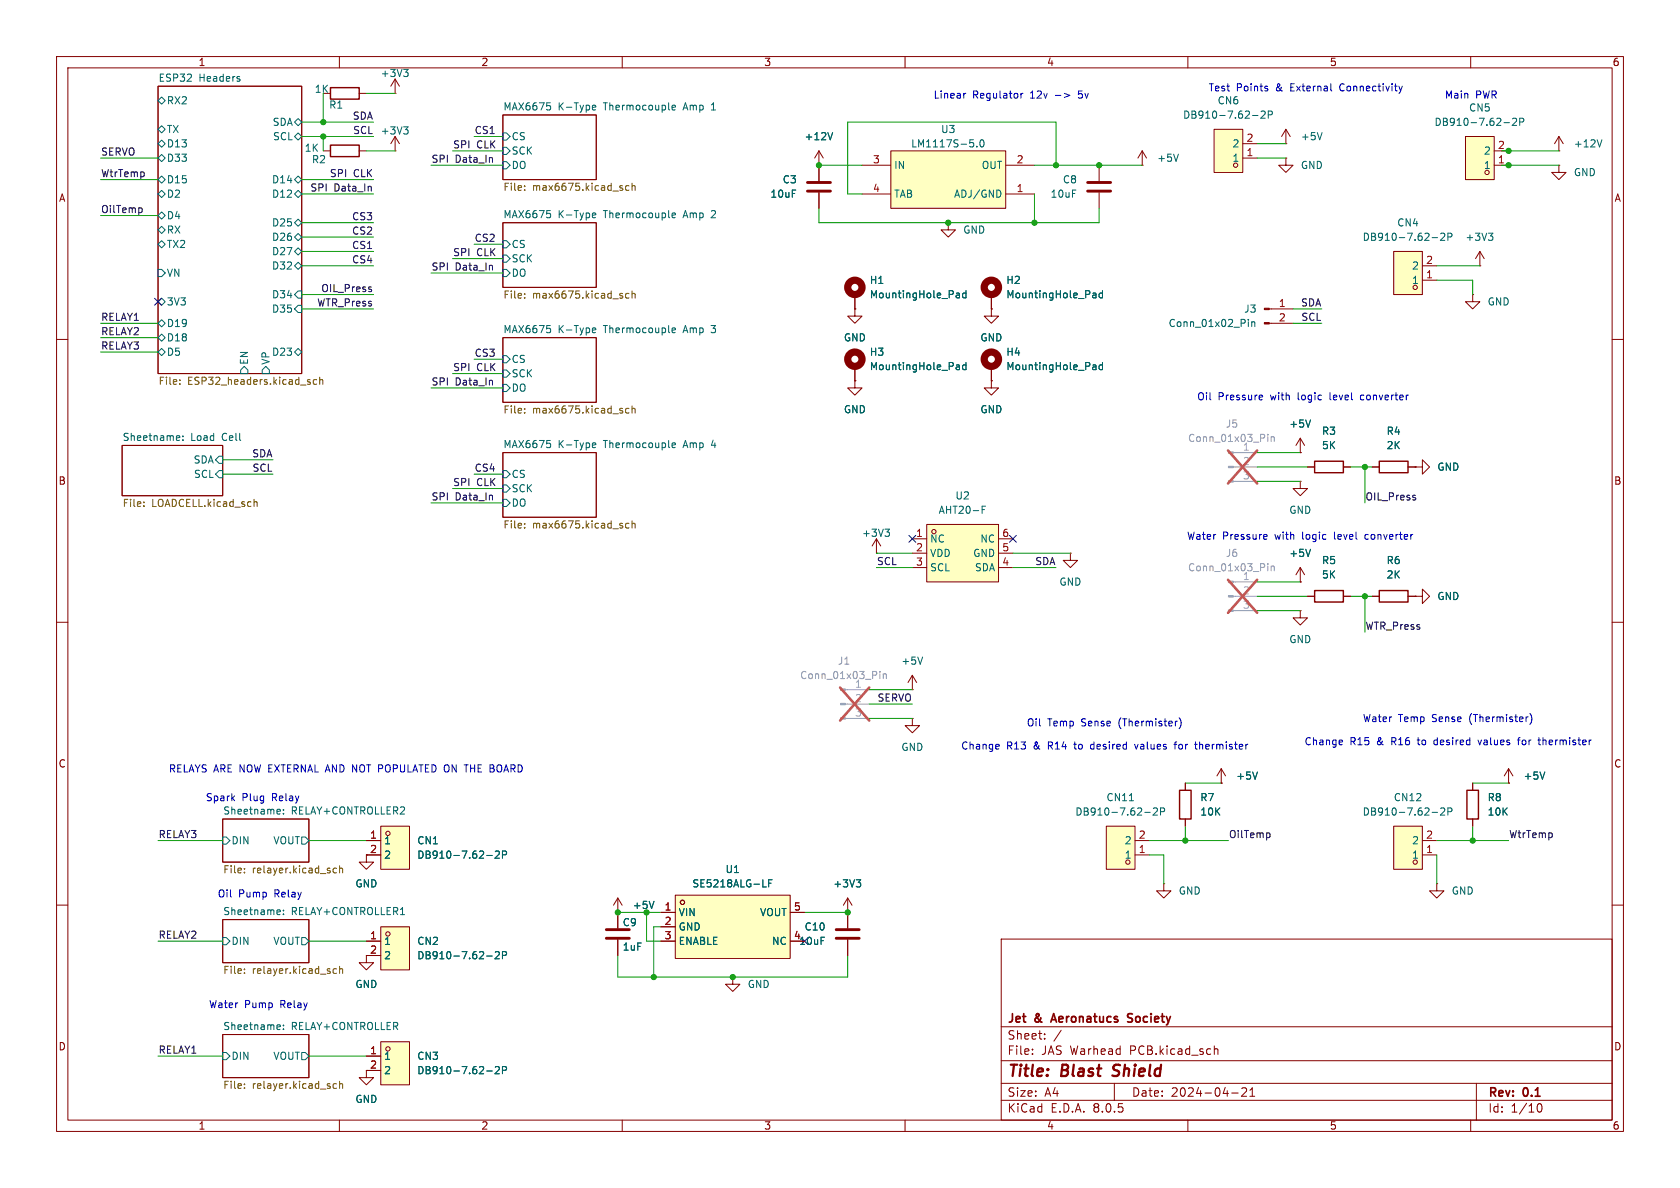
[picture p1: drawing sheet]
<svg xmlns="http://www.w3.org/2000/svg" width="297mm" height="210mm" viewBox="0 0 297 210" stroke-linecap="round" stroke-linejoin="round" font-family="sans-serif">
<defs><g id="words">
<g font-size="2.8" fill="#840000">
<text x="178" y="190.9">Title:</text>
<text x="187.7" y="190.9">Blast</text>
<text x="197.6" y="190.9">Shield</text>
</g>
<g font-size="2.1" fill="#840000">
<text x="178" y="184">Sheet:</text>
<text x="178" y="181.2">Jet</text>
<text x="183" y="181.2">&amp;</text>
<text x="186.6" y="181.2">Aeronatucs</text>
<text x="200.7" y="181.2">Society</text>
<text x="178" y="186.7">File:</text>
<text x="184.1" y="186.7">JAS Warhead</text>
<text x="199.9" y="186.7">PCB.kicad_sch</text>
<text x="178" y="196.9">KiCad</text>
<text x="178" y="194.1">Size:</text>
<text x="184.7" y="194.1">A4</text>
<text x="185.7" y="196.9">E.D.A.</text>
<text x="193.3" y="196.9">8.0.5</text>
<text x="200" y="194.1">Date:</text>
<text x="207" y="194.1">2024-04-21</text>
<text x="263" y="194.3">Rev:</text>
<text x="263" y="196.9">Id:</text>
<text x="267.1" y="196.9">1/10</text>
<text x="269.4" y="194.3">0.1</text>
</g>
<g font-size="1.8" fill="#840000">
<text x="35" y="11.9">1</text>
<text x="85" y="11.9">2</text>
<text x="135" y="11.9">3</text>
<text x="185" y="11.9">4</text>
<text x="235" y="11.9">5</text>
<text x="285" y="11.9">6</text>
<text x="10.3" y="35.9">A</text>
<text x="285.3" y="35.9">A</text>
<text x="10.3" y="85.9">B</text>
<text x="285.3" y="85.9">B</text>
<text x="10.3" y="135.9">C</text>
<text x="285.3" y="135.9">C</text>
<text x="65.3" y="168.7">2</text>
<text x="10.3" y="185.9">D</text>
<text x="285.3" y="185.9">D</text>
<text x="35" y="199.9">1</text>
<text x="85" y="199.9">2</text>
<text x="135" y="199.9">3</text>
<text x="185" y="199.9">4</text>
<text x="235" y="199.9">5</text>
<text x="285" y="199.9">6</text>
</g>
<g font-size="1.8" fill="#006464">
<text x="27.9" y="14.5">ESP32</text>
<text x="35.2" y="14.5">Headers</text>
<text x="55.6" y="16.6">1K</text>
<text x="67.2" y="13.8">+3V3</text>
<text x="29.4" y="18.6">RX2</text>
<text x="29.4" y="23.7">TX</text>
<text x="48.1" y="22.5">SDA</text>
<text x="58.1" y="19.4">R1</text>
<text x="67.2" y="24">+3V3</text>
<text x="88.9" y="19.6">MAX6675</text>
<text x="98.7" y="19.6">K-Type</text>
<text x="106.8" y="19.6">Thermocouple</text>
<text x="121.1" y="19.6">Amp</text>
<text x="126.2" y="19.6">1</text>
<text x="166.3" y="23.7">U3</text>
<text x="209.1" y="21.2">DB910-7.62-2P</text>
<text x="215.2" y="18.6">CN6</text>
<text x="253.5" y="22.5">DB910-7.62-2P</text>
<text x="259.6" y="19.9">CN5</text>
<text x="29.4" y="28.8">D33</text>
<text x="29.4" y="26.3">D13</text>
<text x="48.2" y="25">SCL</text>
<text x="53.8" y="27">1K</text>
<text x="55" y="29.1">R2</text>
<text x="90.4" y="25">CS</text>
<text x="90.4" y="27.5">SCK</text>
<text x="142.1" y="25">+12V</text>
<text x="161" y="26.3">LM1117S-5.0</text>
<text x="204.5" y="28.8">+5V</text>
<text x="217.8" y="28.8">1</text>
<text x="217.8" y="26.3">2</text>
<text x="229.9" y="25">+5V</text>
<text x="262.2" y="27.5">2</text>
<text x="278.1" y="26.3">+12V</text>
<text x="29.4" y="35.2">D2</text>
<text x="29.4" y="32.6">D15</text>
<text x="48" y="35.2">D12</text>
<text x="48" y="32.6">D14</text>
<text x="90.4" y="30.1">DO</text>
<text x="136.1" y="35.2">10uF</text>
<text x="138.3" y="32.6">C3</text>
<text x="158" y="30.1">IN</text>
<text x="158" y="35.2">TAB</text>
<text x="168.6" y="35.2">ADJ/GND</text>
<text x="173.5" y="30.1">OUT</text>
<text x="185.6" y="35.2">10uF</text>
<text x="187.8" y="32.6">C8</text>
<text x="229.9" y="30.1">GND</text>
<text x="262.2" y="30.1">1</text>
<text x="278.1" y="31.3">GND</text>
<text x="29.4" y="41.5">RX</text>
<text x="29.4" y="39">D4</text>
<text x="48" y="40.2">D25</text>
<text x="88.9" y="38.7">MAX6675</text>
<text x="98.7" y="38.7">K-Type</text>
<text x="106.8" y="38.7">Thermocouple</text>
<text x="121.1" y="38.7">Amp</text>
<text x="126.2" y="38.7">2</text>
<text x="170.2" y="41.5">GND</text>
<text x="246.9" y="40.2">CN4</text>
<text x="29.4" y="44">TX2</text>
<text x="48" y="45.3">D27</text>
<text x="48" y="42.8">D26</text>
<text x="48" y="47.9">D32</text>
<text x="90.4" y="44">CS</text>
<text x="90.4" y="46.6">SCK</text>
<text x="240.8" y="42.8">DB910-7.62-2P</text>
<text x="249.5" y="47.9">2</text>
<text x="259" y="42.8">+3V3</text>
<text x="29.4" y="49.1">VN</text>
<text x="48" y="52.9">D34</text>
<text x="90.4" y="49.1">DO</text>
<text x="153.7" y="50.4">H1</text>
<text x="153.7" y="52.9">MountingHole_Pad</text>
<text x="177.8" y="50.4">H2</text>
<text x="177.8" y="52.9">MountingHole_Pad</text>
<text x="249.5" y="50.4">1</text>
<text x="29.4" y="58">D19</text>
<text x="29.4" y="54.2">3V3</text>
<text x="48" y="55.5">D35</text>
<text x="88.9" y="59">MAX6675</text>
<text x="98.7" y="59">K-Type</text>
<text x="106.8" y="59">Thermocouple</text>
<text x="121.1" y="59">Amp</text>
<text x="126.2" y="59">3</text>
<text x="206.5" y="58">Conn_01x02_Pin</text>
<text x="219.9" y="55.5">J3</text>
<text x="262.9" y="54.2">GND</text>
<text x="29.4" y="60.6">D18</text>
<text x="29.4" y="63.1">D5</text>
<text x="44" y="64.6" transform="rotate(-90 44 64.6)">EN</text>
<text x="47.9" y="64.6" transform="rotate(-90 47.9 64.6)">VP</text>
<text x="48" y="63.1">D23</text>
<text x="90.4" y="64.4">CS</text>
<text x="149.1" y="60.6">GND</text>
<text x="153.7" y="63.1">H3</text>
<text x="153.7" y="65.6">MountingHole_Pad</text>
<text x="173.2" y="60.6">GND</text>
<text x="177.8" y="63.1">H4</text>
<text x="177.8" y="65.6">MountingHole_Pad</text>
<text x="90.4" y="66.9">SCK</text>
<text x="90.4" y="69.4">DO</text>
<text x="149.1" y="73.3">GND</text>
<text x="173.2" y="73.3">GND</text>
<text x="227.8" y="75.8">+5V</text>
<text x="233.6" y="77.1">R3</text>
<text x="245" y="77.1">R4</text>
<text x="21.6" y="78">Sheetname:</text>
<text x="33.7" y="78">Load</text>
<text x="34.1" y="82.1">SDA</text>
<text x="39.4" y="78">Cell</text>
<text x="88.9" y="79.3">MAX6675</text>
<text x="98.7" y="79.3">K-Type</text>
<text x="106.8" y="79.3">Thermocouple</text>
<text x="121.1" y="79.3">Amp</text>
<text x="126.2" y="79.3">4</text>
<text x="233.6" y="79.6">5K</text>
<text x="245" y="79.6">2K</text>
<text x="254" y="83.4">GND</text>
<text x="34.2" y="84.7">SCL</text>
<text x="90.4" y="84.7">CS</text>
<text x="90.4" y="87.2">SCK</text>
<text x="90.4" y="89.8">DO</text>
<text x="168.8" y="88.5">U2</text>
<text x="152.3" y="95.1">+3V3</text>
<text x="165.8" y="91">AHT20-F</text>
<text x="227.8" y="91">GND</text>
<text x="164.3" y="96.1">NC</text>
<text x="164.3" y="98.7">VDD</text>
<text x="164.3" y="101.2">SCL</text>
<text x="171.9" y="98.7">GND</text>
<text x="172.3" y="101.2">SDA</text>
<text x="173.2" y="96.1">NC</text>
<text x="227.8" y="98.7">+5V</text>
<text x="233.6" y="99.9">R5</text>
<text x="245" y="99.9">R6</text>
<text x="187.2" y="103.7">GND</text>
<text x="233.6" y="102.5">5K</text>
<text x="245" y="102.5">2K</text>
<text x="254" y="106.3">GND</text>
<text x="227.8" y="113.9">GND</text>
<text x="159.3" y="117.7">+5V</text>
<text x="159.3" y="132.9">GND</text>
<text x="195.5" y="141.8">CN11</text>
<text x="212.1" y="141.8">R7</text>
<text x="218.4" y="138">+5V</text>
<text x="246.3" y="141.8">CN12</text>
<text x="262.9" y="141.8">R8</text>
<text x="269.3" y="138">+5V</text>
<text x="39.4" y="144.1">Sheetname:</text>
<text x="40.8" y="149.5">DIN</text>
<text x="48.2" y="149.5">VOUT</text>
<text x="51.5" y="144.1">RELAY+CONTROLLER2</text>
<text x="67.8" y="149.5">1</text>
<text x="73.7" y="149.5">CN1</text>
<text x="190" y="144.4">DB910-7.62-2P</text>
<text x="198.7" y="149.5">2</text>
<text x="212.1" y="144.4">10K</text>
<text x="240.8" y="144.4">DB910-7.62-2P</text>
<text x="249.5" y="149.5">2</text>
<text x="262.9" y="144.4">10K</text>
<text x="67.8" y="152">2</text>
<text x="73.7" y="152">DB910-7.62-2P</text>
<text x="128.2" y="154.5">U1</text>
<text x="198.7" y="152">1</text>
<text x="249.5" y="152">1</text>
<text x="39.4" y="161.8">Sheetname:</text>
<text x="51.5" y="161.8">RELAY+CONTROLLER1</text>
<text x="62.7" y="157.1">GND</text>
<text x="111.8" y="160.9">+5V</text>
<text x="122.3" y="157.1">SE5218ALG-LF</text>
<text x="147.2" y="157.1">+3V3</text>
<text x="208.3" y="158.3">GND</text>
<text x="256.6" y="158.3">GND</text>
<text x="40.8" y="167.2">DIN</text>
<text x="48.2" y="167.2">VOUT</text>
<text x="67.8" y="167.2">1</text>
<text x="73.7" y="167.2">CN2</text>
<text x="110" y="163.9">C9</text>
<text x="119.9" y="162.2">VIN</text>
<text x="119.9" y="164.7">GND</text>
<text x="119.9" y="167.2">ENABLE</text>
<text x="134.3" y="162.2">VOUT</text>
<text x="136.4" y="167.2">NC</text>
<text x="141.2" y="167.2">10uF</text>
<text x="142.1" y="164.7">C10</text>
<text x="67.8" y="169.8">2</text>
<text x="73.7" y="169.8">DB910-7.62-2P</text>
<text x="110" y="168.2">1uF</text>
<text x="62.7" y="174.9">GND</text>
<text x="132.1" y="174.9">GND</text>
<text x="39.4" y="182.2">Sheetname:</text>
<text x="51.5" y="182.2">RELAY+CONTROLLER</text>
<text x="40.8" y="187.6">DIN</text>
<text x="48.2" y="187.6">VOUT</text>
<text x="67.8" y="187.6">1</text>
<text x="67.8" y="190.1">2</text>
<text x="73.7" y="190.1">DB910-7.62-2P</text>
<text x="73.7" y="187.6">CN3</text>
<text x="62.7" y="195.2">GND</text>
</g>
<g font-size="1.8" fill="#0000c2">
<text x="165" y="17.6">Linear</text>
<text x="171.9" y="17.6">Regulator</text>
<text x="182.2" y="17.6">12v</text>
<text x="191.1" y="17.6">5v</text>
<text x="213.6" y="16.4">Test</text>
<text x="218.6" y="16.4">Points</text>
<text x="225.7" y="16.4">&amp;</text>
<text x="228.4" y="16.4">External</text>
<text x="237.3" y="16.4">Connectivity</text>
<text x="255.3" y="17.6">Main</text>
<text x="260.9" y="17.6">PWR</text>
<text x="211.6" y="71">Oil</text>
<text x="215.3" y="71">Pressure</text>
<text x="224.7" y="71">with</text>
<text x="229.7" y="71">logic</text>
<text x="235.5" y="71">level</text>
<text x="241.2" y="71">converter</text>
<text x="209.8" y="95.6">Water</text>
<text x="216.1" y="95.6">Pressure</text>
<text x="225.5" y="95.6">with</text>
<text x="230.5" y="95.6">logic</text>
<text x="236.3" y="95.6">level</text>
<text x="242" y="95.6">converter</text>
<text x="181.4" y="128.6">Oil</text>
<text x="185.2" y="128.6">Temp</text>
<text x="191.3" y="128.6">Sense</text>
<text x="198" y="128.6">(Thermister)</text>
<text x="230.5" y="131.9">Change</text>
<text x="238.7" y="131.9">R15</text>
<text x="240.8" y="127.9">Water</text>
<text x="243.5" y="131.9">&amp;</text>
<text x="246.3" y="131.9">R16</text>
<text x="247.2" y="127.9">Temp</text>
<text x="251.1" y="131.9">to</text>
<text x="253.3" y="127.9">Sense</text>
<text x="254.2" y="131.9">desired</text>
<text x="260" y="127.9">(Thermister)</text>
<text x="262.2" y="131.9">values</text>
<text x="269.4" y="131.9">for</text>
<text x="273.3" y="131.9">thermister</text>
<text x="29.8" y="136.8">RELAYS ARE NOW EXTERNAL AND NOT POPULATED ON THE BOARD</text>
<text x="169.8" y="132.7">Change</text>
<text x="178" y="132.7">R13</text>
<text x="182.8" y="132.7">&amp;</text>
<text x="185.6" y="132.7">R14</text>
<text x="190.4" y="132.7">to</text>
<text x="193.5" y="132.7">desired</text>
<text x="201.5" y="132.7">values</text>
<text x="208.7" y="132.7">for</text>
<text x="212.6" y="132.7">thermister</text>
<text x="36.3" y="141.8">Spark</text>
<text x="42.8" y="141.8">Plug</text>
<text x="48.2" y="141.8">Relay</text>
<text x="38.4" y="158.9">Oil</text>
<text x="42.2" y="158.9">Pump</text>
<text x="48.6" y="158.9">Relay</text>
<text x="36.8" y="178.4">Water</text>
<text x="43.2" y="178.4">Pump</text>
<text x="49.7" y="178.4">Relay</text>
</g>
<g font-size="1.8" fill="#0f0f0f">
<text x="62.3" y="21.2">SDA</text>
<text x="62.3" y="23.8">SCL</text>
<text x="83.8" y="23.8">CS1</text>
<text x="17.8" y="27.6">SERVO</text>
<text x="76.2" y="28.9">SPI</text>
<text x="80" y="26.3">SPI</text>
<text x="80.5" y="28.9">Data_In</text>
<text x="84.3" y="26.3">CLK</text>
<text x="17.8" y="31.4">WtrTemp</text>
<text x="54.8" y="33.9">SPI</text>
<text x="58.2" y="31.4">SPI</text>
<text x="59" y="33.9">Data_In</text>
<text x="62.5" y="31.4">CLK</text>
<text x="17.8" y="37.8">OilTemp</text>
<text x="62.1" y="39">CS3</text>
<text x="62.1" y="41.6">CS2</text>
<text x="62.1" y="46.6">CS4</text>
<text x="62.1" y="44.1">CS1</text>
<text x="76.2" y="47.9">SPI</text>
<text x="80" y="45.4">SPI</text>
<text x="80.5" y="47.9">Data_In</text>
<text x="83.8" y="42.8">CS2</text>
<text x="84.3" y="45.4">CLK</text>
<text x="56.7" y="51.7">OIL_Press</text>
<text x="17.8" y="56.8">RELAY1</text>
<text x="17.8" y="59.3">RELAY2</text>
<text x="56" y="54.3">WTR_Press</text>
<text x="229.9" y="54.3">SDA</text>
<text x="230" y="56.8">SCL</text>
<text x="17.8" y="61.9">RELAY3</text>
<text x="80" y="65.7">SPI</text>
<text x="83.8" y="63.2">CS3</text>
<text x="84.3" y="65.7">CLK</text>
<text x="76.2" y="68.2">SPI</text>
<text x="80.5" y="68.2">Data_In</text>
<text x="44.5" y="80.9">SDA</text>
<text x="44.5" y="83.5">SCL</text>
<text x="83.8" y="83.5">CS4</text>
<text x="76.2" y="88.6">SPI</text>
<text x="80" y="86">SPI</text>
<text x="80.5" y="88.6">Data_In</text>
<text x="84.3" y="86">CLK</text>
<text x="241.3" y="88.6">OIL_Press</text>
<text x="154.9" y="100">SCL</text>
<text x="182.9" y="100">SDA</text>
<text x="241.3" y="111.4">WTR_Press</text>
<text x="155" y="124.1">SERVO</text>
<text x="27.9" y="148.2">RELAY3</text>
<text x="217.2" y="148.2">OilTemp</text>
<text x="266.7" y="148.2">WtrTemp</text>
<text x="27.9" y="166">RELAY2</text>
<text x="27.9" y="186.3">RELAY1</text>
</g>
<g font-size="1.8" fill="#a90000">
<text x="154.2" y="29">3</text>
<text x="179.6" y="29">2</text>
<text x="220.3" y="27.7">1</text>
<text x="220.3" y="25.1">2</text>
<text x="264.7" y="29">1</text>
<text x="264.7" y="26.4">2</text>
<text x="154.2" y="34">4</text>
<text x="179.6" y="34">1</text>
<text x="252" y="46.7">2</text>
<text x="252" y="49.3">1</text>
<text x="226" y="54.4">1</text>
<text x="226" y="56.9">2</text>
<text x="161.9" y="95">1</text>
<text x="177.1" y="95">6</text>
<text x="161.9" y="97.5">2</text>
<text x="161.9" y="100.1">3</text>
<text x="177.1" y="100.1">4</text>
<text x="177.1" y="97.5">5</text>
<text x="65.3" y="148.3">1</text>
<text x="201.2" y="148.3">2</text>
<text x="252" y="148.3">2</text>
<text x="65.3" y="150.9">2</text>
<text x="201.2" y="150.9">1</text>
<text x="252" y="150.9">1</text>
<text x="117.4" y="161">1</text>
<text x="140.3" y="161">5</text>
<text x="65.3" y="166.1">1</text>
<text x="117.4" y="163.6">2</text>
<text x="117.4" y="166.1">3</text>
<text x="140.3" y="166.1">4</text>
<text x="65.3" y="186.4">1</text>
<text x="65.3" y="189">2</text>
</g>
<g font-size="1.8" fill="#725600">
<text x="88.9" y="34.1">File:</text>
<text x="94.1" y="34.1">max6675.kicad_sch</text>
<text x="88.9" y="53.1">File:</text>
<text x="94.1" y="53.1">max6675.kicad_sch</text>
<text x="27.9" y="68.4">File:</text>
<text x="33.2" y="68.4">ESP32_headers.kicad_sch</text>
<text x="88.9" y="73.4">File:</text>
<text x="94.1" y="73.4">max6675.kicad_sch</text>
<text x="21.6" y="89.9">File:</text>
<text x="26.8" y="89.9">LOADCELL.kicad_sch</text>
<text x="88.9" y="93.8">File:</text>
<text x="94.1" y="93.8">max6675.kicad_sch</text>
<text x="39.4" y="154.7">File:</text>
<text x="44.6" y="154.7">relayer.kicad_sch</text>
<text x="39.4" y="172.5">File:</text>
<text x="44.6" y="172.5">relayer.kicad_sch</text>
<text x="39.4" y="192.8">File:</text>
<text x="44.6" y="192.8">relayer.kicad_sch</text>
</g>
<g font-size="1.8" fill="#989898">
<text x="216.6" y="75.8">J5</text>
<text x="209.9" y="78.3">Conn_01x03_Pin</text>
<text x="219.6" y="79.8">1</text>
<text x="209.9" y="101.2">Conn_01x03_Pin</text>
<text x="216.6" y="98.7">J6</text>
<text x="219.6" y="102.6">1</text>
<text x="148" y="117.7">J1</text>
<text x="141.4" y="120.2">Conn_01x03_Pin</text>
<text x="151.1" y="121.7">1</text>
</g>
<g font-size="1.8" fill="#aaa">
<text x="219.6" y="82.3">2</text>
<text x="219.6" y="84.8">3</text>
<text x="219.6" y="105.2">2</text>
<text x="219.6" y="107.7">3</text>
<text x="151.1" y="124.2">2</text>
<text x="151.1" y="126.7">3</text>
</g>
</g></defs>
<g fill="none" stroke="#840000" stroke-width=".18">
<path d="M10 10h277v190h-277zM12 12h273v186h-273zM27.9 15.2h25.4v50.8h-25.4zM60 10v2M110 10v2M160 10v2M210 10v2M260 10v2M88.9 20.3h16.5v11.5h-16.5zM88.9 39.4h16.5v11.4h-16.5zM10 60h2M88.9 59.7h16.5v11.4h-16.5z"/>
<path d="M151.1 54.6v1.3h1.3l-1.3 1.3-1.2-1.3h1.2M151.1 54.6h.1M175.3 54.6v1.3h1.2l-1.2 1.3-1.3-1.3h1.3M175.3 54.6h.1M260.3 52.1v1.2h1.3l-1.3 1.3-1.2-1.3h1.2M260.3 52.1h.1M261.6 47h.1M261.6 44.5l-.7 1.2M261.6 44.5v2.5M261.6 44.5l.8 1.2M285 60h2M21.6 78.7h17.8v8.9h-17.8z"/>
<path d="M175.3 67.3v1.3h1.2l-1.2 1.3-1.3-1.3h1.3M175.3 67.3h.1M88.9 80h16.5v11.4h-16.5zM189.2 97.8v1.3h1.3l-1.3 1.2-1.2-1.2h1.2M189.2 97.8h.1M10 110h2M285 110h2M260.3 138.4v1.3M10 160h2M39.4 144.8h15.2v7.6h-15.2zM254 156.2v1.3h1.3l-1.3 1.3-1.3-1.3h1.3M254 156.2h.1"/>
<path d="M260.3 144.8v1.3M285 160h2M39.4 162.6h15.2v7.6h-15.2zM177 166h108v32h-108zM39.4 182.9h15.2v7.6h-15.2zM60 198v2M110 198v2M160 198v2M177 194.5h108M177 191.5h108M177 187.5h108M177 181.5h108"/>
<path d="M182.5 186.3v.1M182.5 185.5v.1M184.7 183.6v.1M184.7 182.8v.1M187.6 182.1l-1.3 2M197 191.5v3M210 198v2M214.7 184.9v1.5M214.7 185.5l.2-.1 .3 .1 .1 .9M217.7 193.2h1.2M219.5 192.4l.6-.1 .2 .1 .1 .3-.9 1.1h.9M221 193.8h.8"/>
<path d="M221 192.7l.4-.4v1.5M260 198v2M261 191.5v6.5M271.7 195.7l.2-.5 .2-.1a.8 .8 0 0 1 .5 .7 .8 .8 0 0 1-.5 .8l-.2-.1-.2-.5"/>
</g>
<path d="M196.6 190.1l.3 .1M197 188.4l-.2 .4 .1 .2" fill="none" stroke="#840000" stroke-width=".4"/>
<path d="M186.3 179.2l-.5 1.5M200.2 179.3l-.6-.1-.3 .3 .2 .3 .6 .2M185.9 180.3h.7M199.3 180.6h.8" fill="none" stroke="#840000" stroke-width=".3"/>
<g fill="none" stroke="#006464" stroke-width=".18">
<path d="M27.9 17.8l.7-.7 .6 .7-.6 .6zM42.4 14v.3M96.7 18.2h.6M97.1 18.7l.2 .2v.3l-.2 .2M104.9 18.6l.4 .1v.2l-.6 .1M105.3 19.4h-.4M118.8 19l.6-.1v-.2l-.4-.1-.2 .2 .1 .6h.5M125.8 19.4h.7M125.9 18.5h-.1M27.9 27.9l.7-.6 .6 .6-.6 .7zM27.9 25.4l.7-.6 .6 .6-.6 .6zM27.9 38.1l.7-.6 .6 .6-.6 .6z"/>
<path d="M28.6 22.2l.6 .7-.6 .6-.7-.6zM28.6 33.7l.6 .6-.6 .6-.7-.6zM28.6 31.1l.6 .7-.6 .6-.7-.6zM52.1 39.4l.6-.7 .6 .7-.6 .6zM52.1 24.1l.6-.6 .6 .6-.6 .7zM52.1 21.6l.6-.6 .6 .6-.6 .6zM52.7 33.7l.6 .6-.6 .6-.6-.6zM52.7 31.1l.6 .7-.6 .6-.6-.6zM88.9 23.5h.6l.7 .6-.7 .7h-.6zM88.9 26h.6l.7 .7-.7 .6h-.6zM88.9 28.6h.6l.7 .6-.7 .6h-.6zM96.7 37.2h.6"/>
<path d="M97.1 37.7l.2 .3v.3l-.2 .2M104.9 37.6l.4 .1v.3l-.6 .1M105.3 38.4l-.4 .1M118.8 38.1l.6-.1v-.3l-.4-.1-.2 .2 .1 .6h.5M27.9 59.7l.7-.6 .6 .6-.6 .6zM27.9 57.2l.7-.7 .6 .7-.6 .6zM27.9 40.6l.7-.6 .6 .6-.6 .7zM27.9 47.6h.7l.6 .7-.6 .6h-.7zM27.9 53.3l.7-.6 .6 .6-.6 .7zM28.6 42.5l.6 .7-.6 .6-.7-.6zM52.1 44.5l.6-.7 .6 .7-.6 .6zM52.1 41.9l.6-.6 .6 .6-.6 .6z"/>
<path d="M52.1 47l.6-.6 .6 .6-.6 .6zM52.7 54h.6v1.2h-.6l-.6-.6zM52.7 51.4h.6v1.3h-.6l-.6-.6zM88.9 42.5h.6l.7 .7-.7 .6h-.6zM88.9 45.1h.6l.7 .6-.7 .7h-.6zM88.9 47.6h.6l.7 .7-.7 .6h-.6zM96.7 57.5h.6M97.1 58l.2 .3v.3l-.2 .2M104.9 58h.4v.3l-.6 .1M105.3 58.8h-.4M118.8 58.4l.6-.1v-.3h-.4l-.2 .1 .1 .7h.5M263.1 41.2h.8l-.4 .5"/>
<path d="M263.7 41.7l.2 .2v.3l-.2 .3M27.9 62.2l.7-.6 .6 .6-.6 .7zM31.4 77l.3 .1 .1 .2-.6 .1M31.7 77.8l-.3 .1M32.3 77.7v.2M32.3 77.1v.1M43.2 64.8l.6 .6v.6h-1.3v-.6zM47 64.8l.6 .6v.6h-1.2v-.6zM52.1 62.2l.6-.6 .6 .6-.6 .7zM88.9 62.9h.6l.7 .6-.7 .6h-.6zM88.9 65.4h.6l.7 .6-.7 .7h-.6zM88.9 67.9h.6l.7 .7-.7 .6h-.6z"/>
<path d="M96.7 77.9h.6M97.1 78.3l.2 .3v.3l-.2 .2M104.9 78.3h.4v.3l-.6 .1M105.3 79.1h-.4M118.8 78.7l.6-.1v-.3h-.4l-.2 .2 .1 .6h.5M38.7 80.6h.7v1.3h-.7l-.6-.6zM38.7 83.2h.7v1.3h-.7l-.6-.7zM88.9 83.2h.6l.7 .6-.7 .7h-.6zM88.9 85.7h.6l.7 .7-.7 .6h-.6zM88.9 88.3h.6l.7 .6-.7 .6h-.6zM39.4 148h.6l.6 .6-.6 .6h-.6zM49.1 143.1h.4l.1 .3-.6 .1"/>
<path d="M49.5 143.8l-.4 .1M50.1 143.1v.1M50.1 143.8v.1M53.3 148h.7l.6 .6-.6 .6h-.7zM39.4 165.7h.6l.6 .7-.6 .6h-.6zM49.1 160.8l.4 .1 .1 .2-.6 .2M49.5 161.6l-.4 .1M50.1 161.6v.1M50.1 160.9v.1M53.3 165.7h.7l.6 .7-.6 .6h-.7zM39.4 186.1h.6l.6 .6-.6 .6h-.6zM49.1 181.2h.4l.1 .3-.6 .1"/>
<path d="M49.5 181.9l-.4 .1M50.1 181.2v.1M50.1 181.9v.1M53.3 186.1h.7l.6 .6-.6 .6h-.7z"/>
</g>
<g fill="none" stroke="#725600" stroke-width=".18">
<path d="M92.7 33.5v.2M92.7 32.9v.1M111.2 32.9l-.4-.1-.2 .3 .1 .5h.5M111.7 32.9l.2-.1 .3 .1 .1 .8M111.7 32.4v1.3M92.7 51.9v.1M92.7 52.6v.1M111.2 51.9h-.4l-.2 .2 .1 .5h.5M111.7 51.4v1.3M111.7 52l.2-.1h.3l.1 .8M31.8 67.8v.1M31.8 67.2v.1"/>
<path d="M56 67.2l-.4-.1-.2 .2 .1 .6h.5M56.5 67.2l.2-.1 .3 .1 .1 .7M56.5 66.7v1.2M92.7 72.2v.2M92.7 72.9v.1M111.2 72.2h-.4l-.2 .2 .1 .6h.5M111.7 71.8v1.2M111.7 72.3l.2-.1h.3l.1 .8M25.4 89.4v.1M25.4 88.8v.1M44.9 88.3v1.2M44.9 88.8l.2-.1 .3 .1 .1 .7"/>
<path d="M92.7 92.6v.1M92.7 93.2v.1M111.2 92.6l-.4-.1-.2 .2 .1 .6h.5M111.7 92.1v1.2M111.7 92.6l.2-.1 .3 .1 .1 .7M43.2 153.5v.1M43.2 154.2v.1M59.5 153.5h-.4l-.2 .2 .1 .5h.5M60 153v1.3M60 153.6l.2-.1h.3l.1 .8M43.2 172v.1M43.2 171.3v.1"/>
<path d="M59.5 171.3l-.4-.1-.2 .3 .1 .5h.5M60 171.4l.2-.2 .3 .1 .1 .8M60 170.8v1.3M43.2 191.6v.1M43.2 192.3v.1M59.5 191.6h-.4l-.2 .2 .1 .5h.5M60 191.1v1.3M60 191.7l.2-.1h.3l.1 .8"/>
</g>
<path d="M259.3 139.7h2.1v5.1h-2.1z" fill="none" stroke="#840000" stroke-width=".25"/>
<path d="M246.4 146.1h5.1v7.6h-5.1z" fill="#ffffc2"/>
<g fill="none" stroke="#840000" stroke-width=".18">
<path d="M57.1 26.7h1.3M63.5 26.7h1.3M69.8 26.7h.1M69.8 24.1l-.7 1.3M69.8 24.1v2.6M69.8 24.1l.8 1.3M229.9 77.5l-.8 1.2M229.9 77.5v2.5M229.9 77.5l.7 1.2M229.9 80h.1M250.2 82.6h1.3v-1.3l1.2 1.3-1.2 1.2v-1.2M250.2 82.6h.1"/>
<path d="M229.9 108v1.2h1.2l-1.2 1.3-1.3-1.3h1.3M229.9 108h.1M229.9 102.9h.1M229.9 100.3v2.6M229.9 100.3l-.8 1.3M229.9 100.3l.7 1.3M231.1 105.4h1.3M237.5 105.4h1.3M242.6 105.4h1.2M248.9 105.4h1.3M250.2 105.4h1.3v-1.3l1.2 1.3-1.2 1.3v-1.3M250.2 105.4h.1"/>
<path d="M209.5 138.4v1.3M215.9 138.4h.1M215.9 135.9l-.8 1.3M215.9 135.9v2.5M215.9 135.9l.8 1.3M266.7 138.4h.1M266.7 135.9l-.8 1.3M266.7 135.9v2.5M266.7 135.9l.8 1.3M64.8 151.1v1.3h1.2l-1.2 1.3-1.3-1.3h1.3M205.7 156.2v1.3h1.3l-1.3 1.3-1.2-1.3h1.2M205.7 156.2h.1"/>
<path d="M209.5 144.8v1.3M246.4 146.1h5.1v7.6h-5.1zM251.5 151.1h2.5M251.5 148.6h2.5"/>
<circle cx="250.2" cy="152.4" r=".38"/>
</g>
<path d="M71.4 22.4h.7l-.4 .5M71.9 22.9l.2 .2v.4l-.2 .2M231.7 74.2l-.4 1.3M231.7 97.1l-.4 1.3M222.3 136.5l-.4 1.2M273.1 136.5l-.4 1.2M253.2 143.6h.9M254.7 142.9l.5-.1 .2 .4-.8 .9h.8M256 143.5l.6-.1 .1-.2-.1-.3-.6-.1v1.3" fill="none" stroke="#006464" stroke-width=".18"/>
<path d="M58.4 25.7h5.1v2h-5.1zM232.4 104.4h5.1v2h-5.1zM243.8 104.4h5.1v2h-5.1zM208.5 139.7h2.1v5.1h-2.1z" fill="none" stroke="#840000" stroke-width=".25"/>
<path d="M67.3 146.1h5.1v7.6h-5.1z" fill="#ffffc2"/>
<g fill="none" stroke="#840000" stroke-width=".18">
<path d="M64.8 148.6h2.5M64.8 151.1h2.5M67.3 146.1h5.1v7.6h-5.1z"/>
<circle cx="68.6" cy="147.3" r=".38"/>
</g>
<path d="M86 151.2h1M87.6 150.6l.4-.2 .3 .4-.8 .9h.8M88.8 151.1l.6-.1 .2-.1-.1-.3-.7-.2v1.3" fill="none" stroke="#006464" stroke-width=".18"/>
<path d="M67.3 163.8h5.1v7.7h-5.1z" fill="#ffffc2"/>
<g fill="none" stroke="#840000" stroke-width=".18">
<path d="M154.9 97.8h.1M154.9 95.3l-.7 1.2M154.9 95.3v2.5M154.9 95.3l.8 1.2M64.8 166.4h2.5M64.8 168.9h2.5M67.3 163.8h5.1v7.7h-5.1z"/>
<circle cx="68.6" cy="165.1" r=".38"/>
</g>
<path d="M156.5 93.5h.7l-.4 .5M157 94l.2 .3v.3l-.2 .2M86 169h1M87.6 168.3l.4-.1 .3 .4-.8 .9h.8M88.8 168.9l.6-.1 .2-.2-.1-.3-.7-.1v1.3" fill="none" stroke="#006464" stroke-width=".18"/>
<path d="M259.1 24.1h5.1v7.7h-5.1z" fill="#ffffc2"/>
<g fill="none" stroke="#840000" stroke-width=".18">
<path d="M201.9 29.2h.1M201.9 26.7l-.7 1.2M201.9 26.7v2.5M201.9 26.7l.8 1.2M259.1 24.1h5.1v7.7h-5.1zM264.2 29.2h2.5M264.2 26.7h2.5"/>
<circle cx="262.9" cy="30.5" r=".38"/>
</g>
<path d="M208.3 27.2l-.4 1.3M265.9 21.7h.9M267.4 21l.5-.1 .2 .4-.8 .9h.8M268.7 21.6l.6-.1 .1-.2-.1-.3-.6-.1v1.3" fill="none" stroke="#006464" stroke-width=".18"/>
<path d="M195.6 146.1h5.1v7.6h-5.1z" fill="#ffffc2"/>
<g fill="none" stroke="#840000" stroke-width=".18">
<path d="M275.6 29.2v1.3h1.3l-1.3 1.3-1.3-1.3h1.3M275.6 29.2h.1M275.6 26.7h.1M275.6 24.1l-.8 1.3M275.6 24.1v2.6M275.6 24.1l.8 1.3M229.9 85.1v1.3h1.2l-1.2 1.2-1.3-1.2h1.3M229.9 85.1h.1M231.1 82.6h1.3M237.5 82.6h1.3M242.6 82.6h1.2M248.9 82.6h1.3"/>
<path d="M109.2 158.8l-.7 1.2M109.2 158.8v5.3M109.2 158.8l.8 1.2M195.6 146.1h5.1v7.6h-5.1zM200.7 151.1h2.5M200.7 148.6h2.5M109.2 161.3h.1M109.2 166.1v2.8M149.9 161.3v2.8M149.9 166.1v2.8M64.8 189.2v1.3h1.2l-1.2 1.3-1.3-1.3h1.3"/>
<circle cx="199.4" cy="152.4" r=".38"/>
</g>
<path d="M283.2 24.7l-.4 1.3M115.6 159.3l-.4 1.3M199.7 141.5h.7M202.4 143.6h1M203.9 142.9l.5-.1 .2 .4-.8 .9h.8M205.2 143.5l.6-.1 .1-.2-.1-.3-.6-.1v1.3" fill="none" stroke="#006464" stroke-width=".18"/>
<path d="M218 85.1h4.2M218 82.6h4.2M218 80h4.2M218 108h4.2M218 105.4h4.2M218 102.9h4.2" fill="none" stroke="#a1a1a1" stroke-width=".18"/>
<g fill="#a1a1a1" stroke="#a1a1a1" stroke-width=".18">
<path d="M217.2 107.8h.8v.3h-.8z"/>
<path d="M217.2 105.3h.8v.2h-.8z"/>
<path d="M217.2 102.7h.8v.3h-.8z"/>
<path d="M217.2 85h.8v.2h-.8z"/>
<path d="M217.2 82.4h.8v.3h-.8z"/>
<path d="M217.2 79.9h.8v.2h-.8z"/>
</g>
<path d="M224.1 76.8v.1M224.1 77.2v.8M224.7 77.2v.8M224.7 77.3l.2-.1 .3 .1 .1 .7M224.1 99.6v.2M224.1 100.1v.8M224.7 100.1v.8M224.7 100.2l.2-.1h.3l.1 .8" fill="none" stroke="#989898" stroke-width=".18"/>
<path d="M217.1 79.6l5.1 5.9M222.2 79.6l-5.1 5.9M217.1 102.5l5.1 5.8M222.2 102.5l-5.1 5.8" fill="none" stroke="#e65255" stroke-width=".46"/>
<path d="M232.4 81.5h5.1v2.1h-5.1zM243.8 81.5h5.1v2.1h-5.1z" fill="none" stroke="#840000" stroke-width=".25"/>
<path d="M107.2 165.9h4.1M107.2 164.3h4.1M147.8 165.9h4.1M147.8 164.3h4.1" fill="none" stroke="#840000" stroke-width=".51"/>
<path d="M246.4 44.5h5.1v7.6h-5.1z" fill="#ffffc2"/>
<g fill="none" stroke="#840000" stroke-width=".18">
<path d="M246.4 44.5h5.1v7.6h-5.1zM251.5 49.5h2.5M251.5 47h2.5"/>
<circle cx="250.2" cy="50.8" r=".38"/>
</g>
<path d="M253.2 42h.9M254.7 41.3l.5-.1 .2 .4-.8 .9h.8M256 41.9l.6-.1 .1-.2-.1-.3-.6-.1v1.3" fill="none" stroke="#006464" stroke-width=".18"/>
<path d="M67.3 184.2h5.1v7.6h-5.1z" fill="#ffffc2"/>
<g fill="none" stroke="#840000" stroke-width=".18">
<path d="M64.8 168.9v1.3h1.2l-1.2 1.3-1.3-1.3h1.3M64.8 186.7h2.5M64.8 189.2h2.5M67.3 184.2h5.1v7.6h-5.1z"/>
<circle cx="68.6" cy="185.4" r=".38"/>
</g>
<path d="M86 189.3h1M87.6 188.7l.4-.2 .3 .4-.8 .9h.8M88.8 189.2l.6-.1 .2-.1-.1-.3-.7-.2v1.3" fill="none" stroke="#006464" stroke-width=".18"/>
<path d="M214.6 22.9h5.1v7.6h-5.1z" fill="#ffffc2"/>
<g fill="none" stroke="#840000" stroke-width=".18">
<path d="M194.3 29.2v2.8M194.3 34v2.8M214.6 22.9h5.1v7.6h-5.1zM219.7 27.9h2.5M219.7 25.4h2.5M227.3 25.4h.1M227.3 27.9v1.3h1.3l-1.3 1.3-1.2-1.3h1.2M227.3 27.9h.1M227.3 22.9l-.7 1.2M227.3 22.9v2.5M227.3 22.9l.8 1.2M151.1 67.3v1.3h1.3l-1.3 1.3-1.2-1.3h1.2"/>
<path d="M151.1 67.3h.1M161.3 119.4l-.8 1.3M161.3 119.4v2.5M161.3 119.4l.8 1.3M161.3 127v1.3h1.3l-1.3 1.2-1.3-1.2h1.3M161.3 127h.1M161.3 121.9h.1M149.9 158.8l-.8 1.2M149.9 158.8v2.5M149.9 158.8l.7 1.2M129.5 172.7v1.3h1.3l-1.3 1.3-1.2-1.3h1.2M129.5 172.7h.1"/>
<path d="M149.9 161.3h.1"/>
<circle cx="218.4" cy="29.2" r=".38"/>
</g>
<path d="M222.9 19.8l.5-.2 .3 .4-.8 .9h.8M221.4 20.4h1M224.2 20.3l.6-.1 .1-.1v-.3l-.7-.2v1.3M233.7 23.4l-.4 1.3M163.1 116.1l-.4 1.3M151.4 155.5h.8l-.5 .5M151.9 156l.3 .2v.3l-.3 .3" fill="none" stroke="#006464" stroke-width=".18"/>
<path d="M149.5 127h4.2M149.5 124.5h4.2M149.5 121.9h4.2" fill="none" stroke="#a1a1a1" stroke-width=".18"/>
<g fill="#a1a1a1" stroke="#a1a1a1" stroke-width=".18">
<path d="M148.6 126.9h.9v.2h-.9z"/>
<path d="M148.6 124.3h.9v.3h-.9z"/>
<path d="M148.6 121.8h.9v.2h-.9z"/>
</g>
<path d="M155.5 118.7v.1M155.5 119.1v.9M156.1 119.1v.9M156.1 119.2l.2-.1 .3 .1 .1 .8" fill="none" stroke="#989898" stroke-width=".18"/>
<path d="M148.5 121.5l5.2 5.9M153.7 121.5l-5.2 5.9" fill="none" stroke="#e65255" stroke-width=".46"/>
<path d="M192.3 33.8h4M192.3 32.3h4" fill="none" stroke="#840000" stroke-width=".51"/>
<path d="M119.4 158.2h20.3v11.2h-20.3z" fill="#ffffc2"/>
<g fill="none" stroke="#840000" stroke-width=".18">
<path d="M119.4 158.2h20.3v11.2h-20.3zM116.8 161.3h2.6M116.8 163.8h2.6M116.8 166.4h2.6M139.7 161.3h2.5M139.7 166.4h2.5"/>
<circle cx="120.7" cy="159.5" r=".38"/>
</g>
<path d="M134.9 156.8h.6M135.9 156.1h.4M136.5 155.5h-.6v1.3" fill="none" stroke="#006464" stroke-width=".18"/>
<path d="M163.8 92.7h12.7v10.2h-12.7z" fill="#ffffc2"/>
<g fill="none" stroke="#840000" stroke-width=".18">
<path d="M57.1 16.5h1.3M63.5 16.5h1.3M69.8 16.5h.1M69.8 14l-.7 1.2M69.8 14v2.5M69.8 14l.8 1.2M144.8 29.2h.1M144.8 26.7l-.8 1.2M144.8 26.7v5.3M144.8 34v2.8M144.8 26.7l.7 1.2M224.4 57.2h4.2"/>
<path d="M224.4 54.6h4.2M175.3 64.8v2.5M161.3 95.3h2.5M161.3 97.8h2.5M163.8 92.7h12.7v10.2h-12.7zM176.5 95.3h2.6M176.5 97.8h2.6M161.3 100.3h2.5M176.5 100.3h2.6"/>
<circle cx="165.1" cy="94" r=".38"/>
</g>
<g fill="none" stroke="#006464" stroke-width=".18">
<path d="M71.4 12.3h.7l-.4 .4M71.9 12.7l.2 .3v.3l-.2 .2M147.2 23.4l-.4 1.3M220.7 56.5v.1M220.7 56.9v.8M221.3 56.9v.8M221.3 57l.2-.1h.3v.8M193.3 64.5h.3l.2 .2v.6M193.8 65.3h-.5M193.8 64.8l-.5 .1M194.9 64.6l-.4-.1-.2 .2 .1 .6h.5M194.9 64.1v1.2"/>
<path d="M173.6 90.1h.5M174.2 89.5h-.6v1.2"/>
</g>
<circle cx="175.3" cy="63.5" r="1.27" fill="none" stroke="#840000" stroke-width="1.3"/>
<g fill="#840000" stroke="#840000" stroke-width=".18">
<path d="M223.5 57h.9v.3h-.9z"/>
<path d="M223.5 54.5h.9v.2h-.9z"/>
</g>
<path d="M58.4 15.5h5.1v2h-5.1z" fill="none" stroke="#840000" stroke-width=".25"/>
<path d="M142.7 33.8h4.1M142.7 32.3h4.1" fill="none" stroke="#840000" stroke-width=".51"/>
<path d="M157.5 26.7h20.3v10.1h-20.3z" fill="#ffffc2"/>
<g fill="none" stroke="#840000" stroke-width=".18">
<path d="M144.8 29.2h.1M144.8 29.2v2.8M144.8 34v2.8M152.4 34.3h5.1M152.4 29.2h5.1M157.5 26.7h20.3v10.1h-20.3zM167.6 39.4v1.2h1.3l-1.3 1.3-1.2-1.3h1.2M167.6 39.4h.1M177.8 34.3h5.1M177.8 29.2h5.1M151.1 54.6h.1M151.1 52.1v2.5"/>
<path d="M175.3 54.6h.1M175.3 52.1v2.5M151.1 67.3h.1M151.1 64.8v2.5M175.3 67.3h.1M175.3 64.8v2.5M229.9 80h.1M231.1 82.6h1.3M237.5 82.6h1.3M242.6 82.6h1.2M248.9 82.6h1.3M250.2 82.6h.1"/>
<path d="M229.9 102.9h.1M231.1 105.4h1.3M237.5 105.4h1.3M242.6 105.4h1.2M248.9 105.4h1.3M250.2 105.4h.1M209.5 138.4v1.3M215.9 138.4h.1M260.3 138.4v1.3M266.7 138.4h.1M64.8 148.6h2.5M64.8 151.1h2.5"/>
<path d="M209.5 144.8v1.3M260.3 144.8v1.3M64.8 166.4h2.5M64.8 168.9h2.5M109.2 161.3h.1M109.2 161.3v2.8M109.2 166.1v2.8M116.8 166.4h2.6M116.8 161.3h2.6M116.8 163.8h2.6M139.7 166.4h2.5M139.7 161.3h2.5"/>
<path d="M149.9 161.3h.1M149.9 161.3v2.8M149.9 166.1v2.8M64.8 186.7h2.5M64.8 189.2h2.5"/>
</g>
<g fill="none" stroke="#006464" stroke-width=".18">
<path d="M147.2 23.4l-.4 1.3M172.7 25.9v.1M173.4 24.8l.1-.1a.68 .68 0 0 1 .5 .6 .68 .68 0 0 1-.5 .7l-.1-.1-.2-.4zM176.8 33.8l.1 .3-.1 .6M169.2 51.8h.2l.2 .2v.6M169.6 52.6h-.4M169.6 52.1l-.4 .1M170.8 51.4v1.2M170.8 51.9l-.4-.1-.2 .2 .1 .6h.5M193.3 51.8h.3l.2 .2v.6M193.8 52.6h-.5M193.8 52.1l-.5 .1"/>
<path d="M194.9 51.9l-.4-.1-.2 .2 .1 .6h.5M194.9 51.4v1.2M169.2 64.5h.2l.2 .2v.6M169.6 65.3h-.4M169.6 64.8l-.4 .1M170.8 64.6l-.4-.1-.2 .2 .1 .6h.5M170.8 64.1v1.2M193.3 64.5h.3l.2 .2v.6M193.8 65.3h-.5M193.8 64.8l-.5 .1M194.9 64.6l-.4-.1-.2 .2 .1 .6h.5M194.9 64.1v1.2"/>
<path d="M231.7 74.2l-.4 1.3M231.7 97.1l-.4 1.3M222.3 136.5l-.4 1.2M273.1 136.5l-.4 1.2M86 151.2h1M87.6 150.6l.4-.2 .3 .4-.8 .9h.8M88.8 151.1l.6-.1 .2-.1-.1-.3-.7-.2v1.3M115.6 159.3l-.4 1.3M134.9 156.8h.6M135.9 156.1h.4M136.5 155.5h-.6v1.3M151.4 155.5h.8l-.5 .5"/>
<path d="M151.9 156l.3 .2v.3l-.3 .3M86 169h1M87.6 168.3l.4-.1 .3 .4-.8 .9h.8M88.8 168.9l.6-.1 .2-.2-.1-.3-.7-.1v1.3M86 189.3h1M87.6 188.7l.4-.2 .3 .4-.8 .9h.8M88.8 189.2l.6-.1 .2-.1-.1-.3-.7-.2v1.3"/>
</g>
<g fill="none" stroke="#840000" stroke-width="1.3">
<circle cx="151.1" cy="50.8" r="1.27"/>
<circle cx="175.3" cy="50.8" r="1.27"/>
<circle cx="151.1" cy="63.5" r="1.27"/>
</g>
<path d="M24.9 36.7l.2 .3v.3l-.2 .3M65.5 51.1l.2 .2-.2 .3M65.5 50.7l.1 .1M250.1 88l.2 .1-.2 .3M250.1 87.5l.1 .1M224.3 147.2l.2 .3v.3l-.2 .3" fill="none" stroke="#0f0f0f" stroke-width=".18"/>
<g fill="none" stroke="#0000c2" stroke-width=".18">
<path d="M170.7 16.5l-.3 .1M180.5 16.5v.8M180.8 16.5l-.3 .2M186.6 16.9h1M188.2 16.5l.9 .4-.9 .3M224 15.7l.1 .1-.1 .3M224 15.2l.1 .1M235.3 16l.2 .1M247.3 15.2l.3 .9M247.6 16.1l-.1 .3M247.9 15.2l-.3 .9M222.8 69.8l.4 .1v.2l-.6 .2"/>
<path d="M223.2 70.6l-.4 .1M240.7 69.8l-.2 .3v.3l.2 .3M223.6 94.5h.3l.1 .3-.6 .1M223.9 95.3h-.3M241.5 94.5l-.2 .2v.4l.2 .2M176.5 131.6l.1 .3-.6 .1M176.6 132.4h-.1M192.9 131.6l-.1 .2 .1 .6M200.6 131.6l.3 .8 .3-.8M207.5 131.6h.5M208 131.2l-.3 .1v1.1M208 127.5h.1"/>
<path d="M208.4 126.9a1.46 1.46 0 0 1 0 1.9M211.2 131.6h.5M211.4 132.4h.3M237.2 130.8l.1 .3-.6 .1M237.3 131.6l-.1 .1M253.6 130.9l-.1 .2 .1 .5M261.3 130.8l.3 .9 .3-.9M268.2 130.8h.5M268.7 130.4l-.3 .2v1.1M270 126.7h.2M270.5 126.1a1.46 1.46 0 0 1 0 2M271.9 130.8h.5"/>
<path d="M272.1 131.6l.3 .1"/>
</g>
<g fill="none" stroke="#009600" stroke-width=".18">
<path d="M57.1 16.5v5.1M64.8 16.5h5M17.8 31.8h10.1M17.8 27.9h10.1M17.8 38.1h10.1M53.3 39.4h12.7M53.3 34.3h12.7M53.3 21.6h12.7M53.3 24.1h12.7M53.3 31.8h12.7M57.1 24.1v2.6M64.8 26.7h5"/>
<path d="M76.2 29.2h12.7M80 26.7h8.9M83.8 24.1h5.1M144.8 36.8v2.6h49.5v-2.6M144.8 29.2h7.6M182.9 29.2h19M182.9 34.3v5.1M186.7 29.2v-7.6h-36.8v12.7h2.5M222.2 27.9h5.1M222.2 25.4h5.1M265.4 29.2h10.2M265.4 26.7h10.2"/>
<path d="M17.8 59.7h10.1M17.8 57.2h10.1M53.3 47h12.7M53.3 44.5h12.7M53.3 41.9h12.7M53.3 52.1h12.7M53.3 54.6h12.7M76.2 48.3h12.7M80 45.7h8.9M83.8 43.2h5.1M228.6 57.2h5.1M228.6 54.6h5.1"/>
<path d="M254 49.5h6.3v2.6M254 47h7.6M17.8 62.2h10.1M76.2 68.6h12.7M80 66h8.9M83.8 63.5h5.1M39.4 83.8h8.9M39.4 81.3h8.9M76.2 88.9h12.7M80 86.4h8.9M83.8 83.8h5.1M154.9 97.8h6.4"/>
<path d="M179.1 97.8h10.1M222.2 82.6h8.9M222.2 85.1h7.7M222.2 80h7.7M238.8 82.6h3.8M241.3 82.6v6.3M154.9 100.3h6.4M179.1 100.3h7.6M222.2 105.4h8.9M222.2 108h7.7M222.2 102.9h7.7M238.8 105.4h3.8"/>
<path d="M241.3 105.4v6.4M153.7 124.5h7.6M153.7 121.9h7.6M153.7 127h7.6M209.5 138.4h6.4M260.3 138.4h6.4M27.9 148.6h11.5M54.6 148.6h10.2M203.2 148.6h14M203.2 151.1h2.5v5.1M209.5 146.1v2.5M254 148.6h12.7"/>
<path d="M254 151.1v5.1M260.3 146.1v2.5M27.9 166.4h11.5M54.6 166.4h10.2M109.2 168.9v3.8h40.7v-3.8M109.2 161.3h7.6M114.3 161.3v5.1h2.5M116.8 163.8h-1.2v8.9M142.2 161.3h7.7M27.9 186.7h11.5M54.6 186.7h10.2"/>
</g>
<path d="M27.3 52.7l1.2 1.2M28.5 52.7l-1.2 1.2M160.7 94.6l1.2 1.3M161.9 94.6l-1.2 1.3M178.5 94.6l1.2 1.3M179.7 94.6l-1.2 1.3" fill="none" stroke="#000084" stroke-width=".18"/>
<g fill="#009600" stroke="#009600" stroke-width=".18">
<circle cx="260.3" cy="148.6" r=".46"/>
<circle cx="209.5" cy="148.6" r=".46"/>
<circle cx="241.3" cy="105.4" r=".46"/>
<circle cx="115.6" cy="172.7" r=".46"/>
<circle cx="114.3" cy="161.3" r=".46"/>
<circle cx="109.2" cy="161.3" r=".46"/>
<circle cx="57.1" cy="21.6" r=".46"/>
<circle cx="182.9" cy="39.4" r=".46"/>
<circle cx="186.7" cy="29.2" r=".46"/>
<circle cx="266.7" cy="29.2" r=".46"/>
<circle cx="194.3" cy="29.2" r=".46"/>
<circle cx="266.7" cy="26.7" r=".46"/>
<circle cx="144.8" cy="29.2" r=".46"/>
<circle cx="167.6" cy="39.4" r=".46"/>
<circle cx="57.1" cy="24.1" r=".46"/>
<circle cx="241.3" cy="82.6" r=".46"/>
<circle cx="149.9" cy="161.3" r=".46"/>
<circle cx="129.5" cy="172.7" r=".46"/>
</g>
<use href="#words"/>
</svg>
